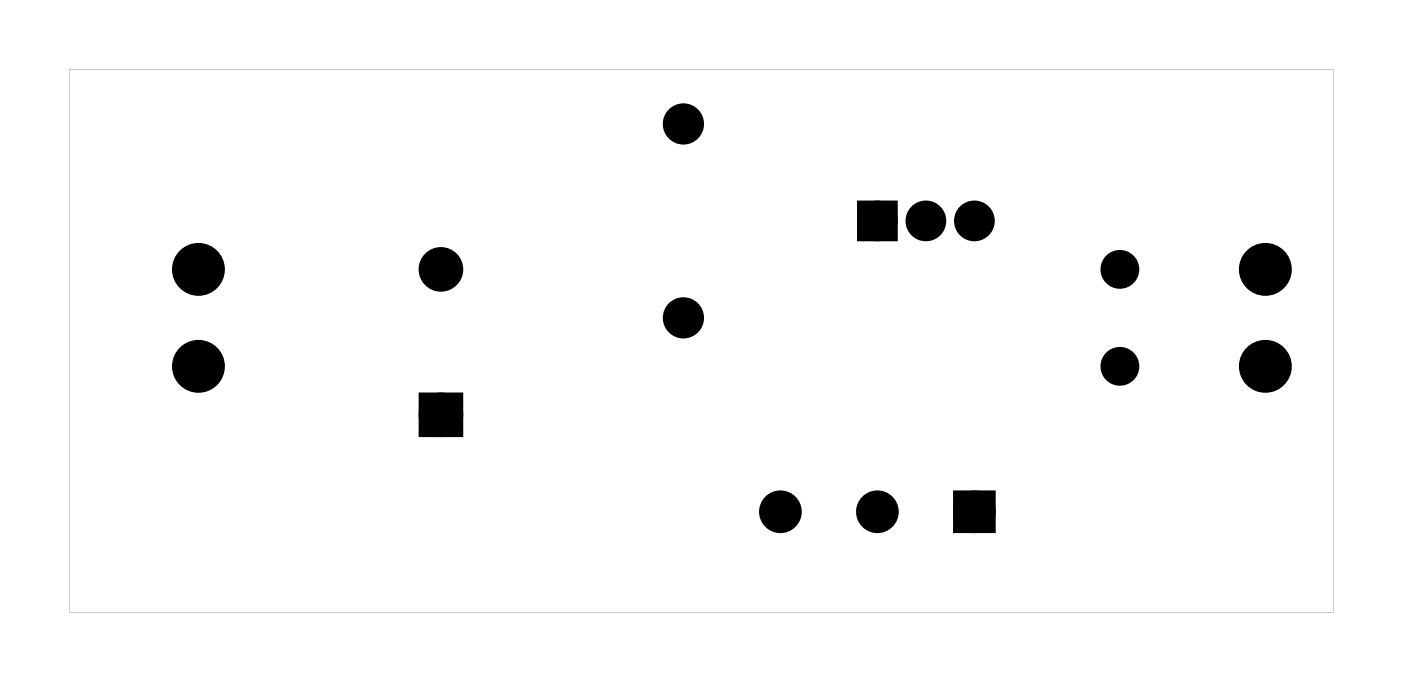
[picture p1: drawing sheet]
<svg xmlns="http://www.w3.org/2000/svg" width="73mm" height="36mm" viewBox="0 0 73 36" stroke-linecap="round" stroke-linejoin="round" font-family="sans-serif">
<g fill="#000">
<path d="M22.3 20.9h1.6v1.6h-1.6zM50.3 26.1h1.5v1.5h-1.5z"/>
<path d="M45 10.6v1.9h1.9v-1.9zM45.5 11.6a.5 .5 0 0 1 1 0 .5 .5 0 0 1-1 0z"/>
<path d="M3.6 3.6v28.5h66.2v-28.5zM3.6 3.6h66.2v28.5h-66.2z"/>
</g>
<g fill="#000">
<circle cx="10.4" cy="19.2" r="1"/>
<circle cx="10.4" cy="14.1" r="1"/>
<circle cx="23.1" cy="14.1" r=".79"/>
<circle cx="35.8" cy="16.7" r=".7"/>
<circle cx="35.8" cy="6.5" r=".7"/>
<circle cx="46" cy="11.6" r=".72"/>
<circle cx="48.5" cy="11.6" r=".72"/>
<circle cx="51" cy="11.6" r=".72"/>
<circle cx="58.7" cy="14.1" r=".64"/>
<circle cx="58.7" cy="19.2" r=".64"/>
<circle cx="66.3" cy="19.2" r="1"/>
<circle cx="66.3" cy="14.1" r="1"/>
<circle cx="23.1" cy="21.7" r=".79"/>
<circle cx="40.9" cy="26.8" r=".74"/>
<circle cx="46" cy="26.8" r=".74"/>
<circle cx="51" cy="26.8" r=".74"/>
</g>
<g fill="none" stroke="#000" stroke-width=".76" stroke-linecap="butt">
<path d="M22.3 20.9h1.6v1.6h-1.6zM50.3 26.1h1.5v1.5h-1.5z"/>
<circle cx="10.4" cy="19.2" r="1"/>
<circle cx="10.4" cy="14.1" r="1"/>
<circle cx="23.1" cy="14.1" r=".79"/>
<circle cx="35.8" cy="16.7" r=".7"/>
<circle cx="35.8" cy="6.5" r=".7"/>
<circle cx="58.7" cy="19.2" r=".64"/>
<circle cx="58.7" cy="14.1" r=".64"/>
<circle cx="66.3" cy="19.2" r="1"/>
<circle cx="66.3" cy="14.1" r="1"/>
<circle cx="23.1" cy="21.7" r=".79"/>
<circle cx="40.9" cy="26.8" r=".74"/>
<circle cx="46" cy="26.8" r=".74"/>
<circle cx="51" cy="26.8" r=".74"/>
</g>
<g fill="none" stroke="#000" stroke-width=".69" stroke-linecap="butt">
<circle cx="46" cy="11.6" r=".72"/>
<circle cx="48.5" cy="11.6" r=".72"/>
<circle cx="51" cy="11.6" r=".72"/>
</g>
<g fill="none" stroke="#000" stroke-width=".25">
<path d="M45 10.6h1.9v1.9h-1.9z"/>
<circle cx="46" cy="11.6" r=".5"/>
</g>
</svg>
